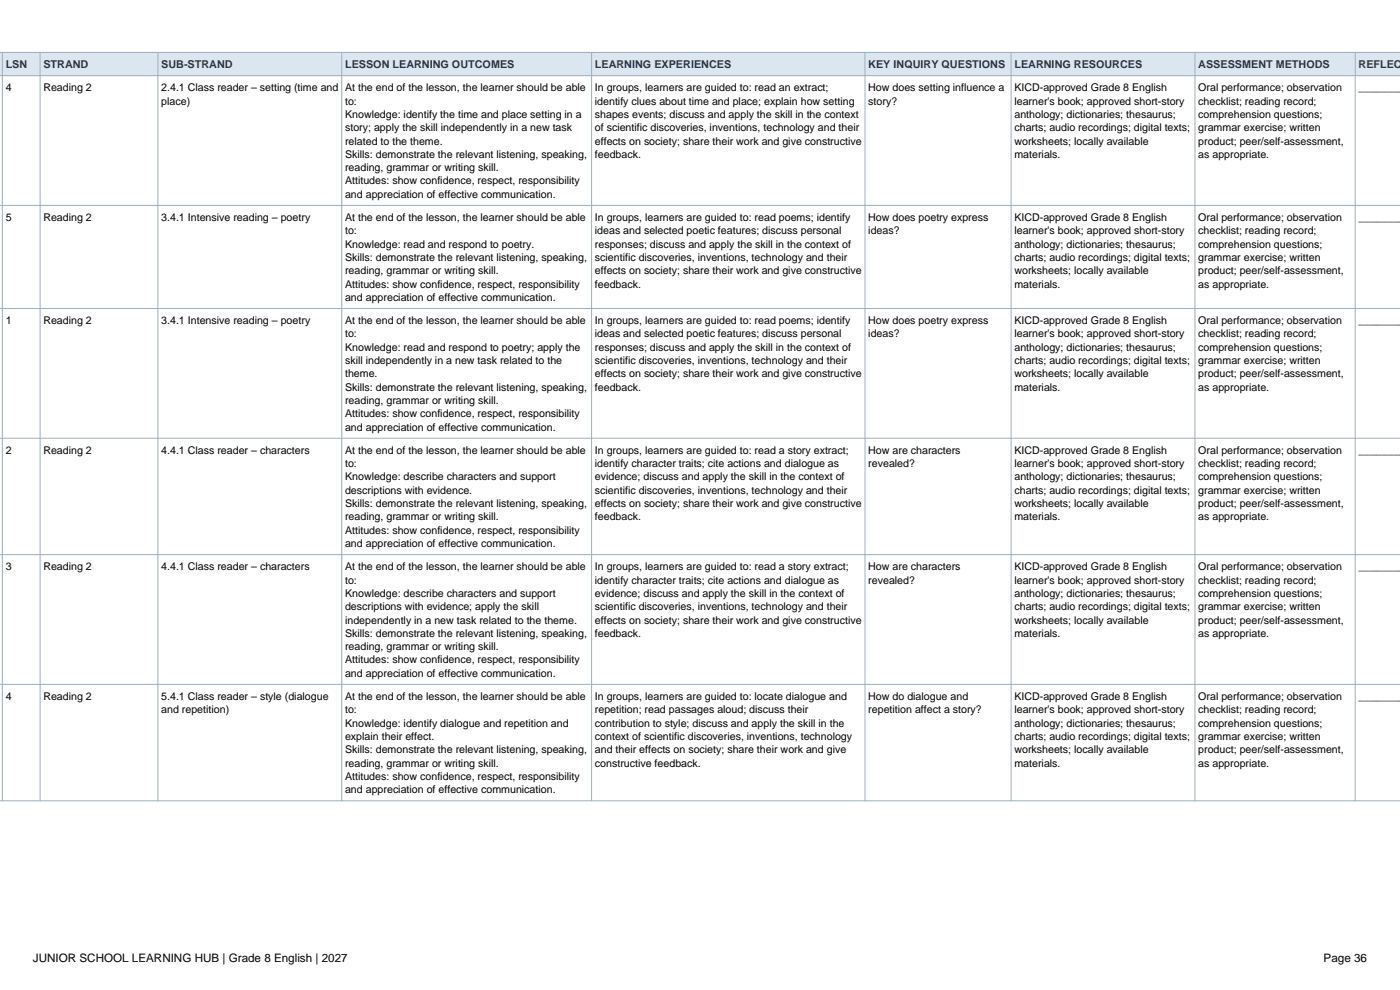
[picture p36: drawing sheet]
<svg xmlns="http://www.w3.org/2000/svg" width="297mm" height="210mm" viewBox="0 0 297 210" stroke-linecap="round" stroke-linejoin="round" font-family="sans-serif">
<defs><g id="words">
<g font-size="2.5">
<text x="7" y="204">JUNIOR SCHOOL LEARNING HUB | Grade 8 English | 2027</text>
<text x="280.8" y="204">Page 36</text>
</g>
<g font-size="2.3" fill="#17365d">
<text x="1.2" y="14.5">LSN</text>
<text x="9.2" y="14.5">STRAND</text>
<text x="34.2" y="14.5">SUB-STRAND</text>
<text x="73.2" y="14.5">LESSON LEARNING OUTCOMES</text>
<text x="126.2" y="14.5">LEARNING EXPERIENCES</text>
<text x="184.2" y="14.5">KEY INQUIRY QUESTIONS</text>
<text x="215.2" y="14.5">LEARNING RESOURCES</text>
<text x="254.2" y="14.5">ASSESSMENT METHODS</text>
<text x="288.2" y="14.5">REFLECT</text>
</g>
<g font-size="2.3">
<text x="1.2" y="19.4">4</text>
<text x="9.2" y="19.4">Reading 2</text>
<text x="34.2" y="19.4">2.4.1 Class reader – setting (time and</text>
<text x="34.2" y="22.2">place)</text>
<text x="73.2" y="19.4">At the end of the lesson, the learner should be able</text>
<text x="73.2" y="22.2">to:</text>
<text x="126.2" y="19.4">In groups, learners are guided to: read an extract;</text>
<text x="126.2" y="22.2">identify clues about time and place; explain how setting</text>
<text x="184.2" y="19.4">How does setting influence a</text>
<text x="184.2" y="22.2">story?</text>
<text x="215.2" y="19.4">KICD-approved Grade 8 English</text>
<text x="215.2" y="22.2">learner's book; approved short-story</text>
<text x="254.2" y="19.4">Oral performance; observation</text>
<text x="254.2" y="22.2">checklist; reading record;</text>
<text x="288.2" y="19.4">________</text>
<text x="73.2" y="25">Knowledge: identify the time and place setting in a</text>
<text x="73.2" y="27.8">story; apply the skill independently in a new task</text>
<text x="126.2" y="25">shapes events; discuss and apply the skill in the context</text>
<text x="126.2" y="27.8">of scientific discoveries, inventions, technology and their</text>
<text x="215.2" y="25">anthology; dictionaries; thesaurus;</text>
<text x="215.2" y="27.8">charts; audio recordings; digital texts;</text>
<text x="254.2" y="25">comprehension questions;</text>
<text x="254.2" y="27.8">grammar exercise; written</text>
<text x="73.2" y="30.7">related to the theme.</text>
<text x="73.2" y="33.5">Skills: demonstrate the relevant listening, speaking,</text>
<text x="126.2" y="30.7">effects on society; share their work and give constructive</text>
<text x="126.2" y="33.5">feedback.</text>
<text x="215.2" y="30.7">worksheets; locally available</text>
<text x="215.2" y="33.5">materials.</text>
<text x="254.2" y="30.7">product; peer/self-assessment,</text>
<text x="254.2" y="33.5">as appropriate.</text>
<text x="73.2" y="36.3">reading, grammar or writing skill.</text>
<text x="73.2" y="39.1">Attitudes: show confidence, respect, responsibility</text>
<text x="73.2" y="41.9">and appreciation of effective communication.</text>
<text x="1.2" y="46.9">5</text>
<text x="9.2" y="46.9">Reading 2</text>
<text x="34.2" y="46.9">3.4.1 Intensive reading – poetry</text>
<text x="73.2" y="46.9">At the end of the lesson, the learner should be able</text>
<text x="126.2" y="46.9">In groups, learners are guided to: read poems; identify</text>
<text x="184.2" y="46.9">How does poetry express</text>
<text x="215.2" y="46.9">KICD-approved Grade 8 English</text>
<text x="254.2" y="46.9">Oral performance; observation</text>
<text x="288.2" y="46.9">________</text>
<text x="73.2" y="49.7">to:</text>
<text x="73.2" y="52.5">Knowledge: read and respond to poetry.</text>
<text x="126.2" y="49.7">ideas and selected poetic features; discuss personal</text>
<text x="126.2" y="52.5">responses; discuss and apply the skill in the context of</text>
<text x="184.2" y="49.7">ideas?</text>
<text x="215.2" y="49.7">learner's book; approved short-story</text>
<text x="215.2" y="52.5">anthology; dictionaries; thesaurus;</text>
<text x="254.2" y="49.7">checklist; reading record;</text>
<text x="254.2" y="52.5">comprehension questions;</text>
<text x="73.2" y="55.4">Skills: demonstrate the relevant listening, speaking,</text>
<text x="73.2" y="58.2">reading, grammar or writing skill.</text>
<text x="126.2" y="55.4">scientific discoveries, inventions, technology and their</text>
<text x="126.2" y="58.2">effects on society; share their work and give constructive</text>
<text x="215.2" y="55.4">charts; audio recordings; digital texts;</text>
<text x="215.2" y="58.2">worksheets; locally available</text>
<text x="254.2" y="55.4">grammar exercise; written</text>
<text x="254.2" y="58.2">product; peer/self-assessment,</text>
<text x="73.2" y="61">Attitudes: show confidence, respect, responsibility</text>
<text x="73.2" y="63.8">and appreciation of effective communication.</text>
<text x="126.2" y="61">feedback.</text>
<text x="215.2" y="61">materials.</text>
<text x="254.2" y="61">as appropriate.</text>
<text x="1.2" y="68.8">1</text>
<text x="9.2" y="68.8">Reading 2</text>
<text x="34.2" y="68.8">3.4.1 Intensive reading – poetry</text>
<text x="73.2" y="68.8">At the end of the lesson, the learner should be able</text>
<text x="73.2" y="71.6">to:</text>
<text x="126.2" y="68.8">In groups, learners are guided to: read poems; identify</text>
<text x="126.2" y="71.6">ideas and selected poetic features; discuss personal</text>
<text x="184.2" y="68.8">How does poetry express</text>
<text x="184.2" y="71.6">ideas?</text>
<text x="215.2" y="68.8">KICD-approved Grade 8 English</text>
<text x="215.2" y="71.6">learner's book; approved short-story</text>
<text x="254.2" y="68.8">Oral performance; observation</text>
<text x="254.2" y="71.6">checklist; reading record;</text>
<text x="288.2" y="68.8">________</text>
<text x="73.2" y="74.4">Knowledge: read and respond to poetry; apply the</text>
<text x="73.2" y="77.2">skill independently in a new task related to the</text>
<text x="126.2" y="74.4">responses; discuss and apply the skill in the context of</text>
<text x="126.2" y="77.2">scientific discoveries, inventions, technology and their</text>
<text x="215.2" y="74.4">anthology; dictionaries; thesaurus;</text>
<text x="215.2" y="77.2">charts; audio recordings; digital texts;</text>
<text x="254.2" y="74.4">comprehension questions;</text>
<text x="254.2" y="77.2">grammar exercise; written</text>
<text x="73.2" y="80">theme.</text>
<text x="73.2" y="82.9">Skills: demonstrate the relevant listening, speaking,</text>
<text x="126.2" y="80">effects on society; share their work and give constructive</text>
<text x="126.2" y="82.9">feedback.</text>
<text x="215.2" y="80">worksheets; locally available</text>
<text x="215.2" y="82.9">materials.</text>
<text x="254.2" y="80">product; peer/self-assessment,</text>
<text x="254.2" y="82.9">as appropriate.</text>
<text x="73.2" y="85.7">reading, grammar or writing skill.</text>
<text x="73.2" y="88.5">Attitudes: show confidence, respect, responsibility</text>
<text x="73.2" y="91.3">and appreciation of effective communication.</text>
<text x="1.2" y="96.3">2</text>
<text x="9.2" y="96.3">Reading 2</text>
<text x="34.2" y="96.3">4.4.1 Class reader – characters</text>
<text x="73.2" y="96.3">At the end of the lesson, the learner should be able</text>
<text x="73.2" y="99.1">to:</text>
<text x="73.2" y="101.9">Knowledge: describe characters and support</text>
<text x="126.2" y="96.3">In groups, learners are guided to: read a story extract;</text>
<text x="126.2" y="99.1">identify character traits; cite actions and dialogue as</text>
<text x="126.2" y="101.9">evidence; discuss and apply the skill in the context of</text>
<text x="184.2" y="96.3">How are characters</text>
<text x="184.2" y="99.1">revealed?</text>
<text x="215.2" y="96.3">KICD-approved Grade 8 English</text>
<text x="215.2" y="99.1">learner's book; approved short-story</text>
<text x="215.2" y="101.9">anthology; dictionaries; thesaurus;</text>
<text x="254.2" y="96.3">Oral performance; observation</text>
<text x="254.2" y="99.1">checklist; reading record;</text>
<text x="254.2" y="101.9">comprehension questions;</text>
<text x="288.2" y="96.3">________</text>
<text x="73.2" y="104.7">descriptions with evidence.</text>
<text x="73.2" y="107.6">Skills: demonstrate the relevant listening, speaking,</text>
<text x="126.2" y="104.7">scientific discoveries, inventions, technology and their</text>
<text x="126.2" y="107.6">effects on society; share their work and give constructive</text>
<text x="215.2" y="104.7">charts; audio recordings; digital texts;</text>
<text x="215.2" y="107.6">worksheets; locally available</text>
<text x="254.2" y="104.7">grammar exercise; written</text>
<text x="254.2" y="107.6">product; peer/self-assessment,</text>
<text x="73.2" y="110.4">reading, grammar or writing skill.</text>
<text x="73.2" y="113.2">Attitudes: show confidence, respect, responsibility</text>
<text x="126.2" y="110.4">feedback.</text>
<text x="215.2" y="110.4">materials.</text>
<text x="254.2" y="110.4">as appropriate.</text>
<text x="73.2" y="116">and appreciation of effective communication.</text>
<text x="1.2" y="121">3</text>
<text x="9.2" y="121">Reading 2</text>
<text x="34.2" y="121">4.4.1 Class reader – characters</text>
<text x="73.2" y="121">At the end of the lesson, the learner should be able</text>
<text x="73.2" y="123.8">to:</text>
<text x="126.2" y="121">In groups, learners are guided to: read a story extract;</text>
<text x="126.2" y="123.8">identify character traits; cite actions and dialogue as</text>
<text x="184.2" y="121">How are characters</text>
<text x="184.2" y="123.8">revealed?</text>
<text x="215.2" y="121">KICD-approved Grade 8 English</text>
<text x="215.2" y="123.8">learner's book; approved short-story</text>
<text x="254.2" y="121">Oral performance; observation</text>
<text x="254.2" y="123.8">checklist; reading record;</text>
<text x="288.2" y="121">________</text>
<text x="73.2" y="126.6">Knowledge: describe characters and support</text>
<text x="73.2" y="129.4">descriptions with evidence; apply the skill</text>
<text x="126.2" y="126.6">evidence; discuss and apply the skill in the context of</text>
<text x="126.2" y="129.4">scientific discoveries, inventions, technology and their</text>
<text x="215.2" y="126.6">anthology; dictionaries; thesaurus;</text>
<text x="215.2" y="129.4">charts; audio recordings; digital texts;</text>
<text x="254.2" y="126.6">comprehension questions;</text>
<text x="254.2" y="129.4">grammar exercise; written</text>
<text x="73.2" y="132.3">independently in a new task related to the theme.</text>
<text x="73.2" y="135.1">Skills: demonstrate the relevant listening, speaking,</text>
<text x="73.2" y="137.9">reading, grammar or writing skill.</text>
<text x="126.2" y="132.3">effects on society; share their work and give constructive</text>
<text x="126.2" y="135.1">feedback.</text>
<text x="215.2" y="132.3">worksheets; locally available</text>
<text x="215.2" y="135.1">materials.</text>
<text x="254.2" y="132.3">product; peer/self-assessment,</text>
<text x="254.2" y="135.1">as appropriate.</text>
<text x="73.2" y="140.7">Attitudes: show confidence, respect, responsibility</text>
<text x="73.2" y="143.5">and appreciation of effective communication.</text>
<text x="1.2" y="148.5">4</text>
<text x="9.2" y="148.5">Reading 2</text>
<text x="34.2" y="148.5">5.4.1 Class reader – style (dialogue</text>
<text x="73.2" y="148.5">At the end of the lesson, the learner should be able</text>
<text x="126.2" y="148.5">In groups, learners are guided to: locate dialogue and</text>
<text x="184.2" y="148.5">How do dialogue and</text>
<text x="215.2" y="148.5">KICD-approved Grade 8 English</text>
<text x="254.2" y="148.5">Oral performance; observation</text>
<text x="288.2" y="148.5">________</text>
<text x="34.2" y="151.3">and repetition)</text>
<text x="73.2" y="151.3">to:</text>
<text x="73.2" y="154.1">Knowledge: identify dialogue and repetition and</text>
<text x="126.2" y="151.3">repetition; read passages aloud; discuss their</text>
<text x="126.2" y="154.1">contribution to style; discuss and apply the skill in the</text>
<text x="184.2" y="151.3">repetition affect a story?</text>
<text x="215.2" y="151.3">learner's book; approved short-story</text>
<text x="215.2" y="154.1">anthology; dictionaries; thesaurus;</text>
<text x="254.2" y="151.3">checklist; reading record;</text>
<text x="254.2" y="154.1">comprehension questions;</text>
<text x="73.2" y="157">explain their effect.</text>
<text x="73.2" y="159.8">Skills: demonstrate the relevant listening, speaking,</text>
<text x="126.2" y="157">context of scientific discoveries, inventions, technology</text>
<text x="126.2" y="159.8">and their effects on society; share their work and give</text>
<text x="215.2" y="157">charts; audio recordings; digital texts;</text>
<text x="215.2" y="159.8">worksheets; locally available</text>
<text x="254.2" y="157">grammar exercise; written</text>
<text x="254.2" y="159.8">product; peer/self-assessment,</text>
<text x="73.2" y="162.6">reading, grammar or writing skill.</text>
<text x="73.2" y="165.4">Attitudes: show confidence, respect, responsibility</text>
<text x="126.2" y="162.6">constructive feedback.</text>
<text x="215.2" y="162.6">materials.</text>
<text x="254.2" y="162.6">as appropriate.</text>
<text x="73.2" y="168.2">and appreciation of effective communication.</text>
</g>
</g></defs>
<path d="M-.1 11.1h297.2v5h-297.2z" fill-rule="evenodd" fill="#dce6f1"/>
<g fill="none" stroke="#9aafc1" stroke-width=".21">
<path d="M0 11.1h297.1M0 16.1h297.1M.5 11.1v158.8M8.5 11.1v158.8M33.5 11.1v158.8M72.5 11.1v158.8M125.5 11.1v158.8M183.5 11.1v158.8M214.5 11.1v158.8M253.5 11.1v158.8M287.5 11.1v158.8M0 43.6h297.1"/>
<path d="M0 65.4h297.1M0 93h297.1M0 117.7h297.1M0 145.2h297.1M0 169.9h297.1"/>
</g>
<use href="#words"/>
</svg>
